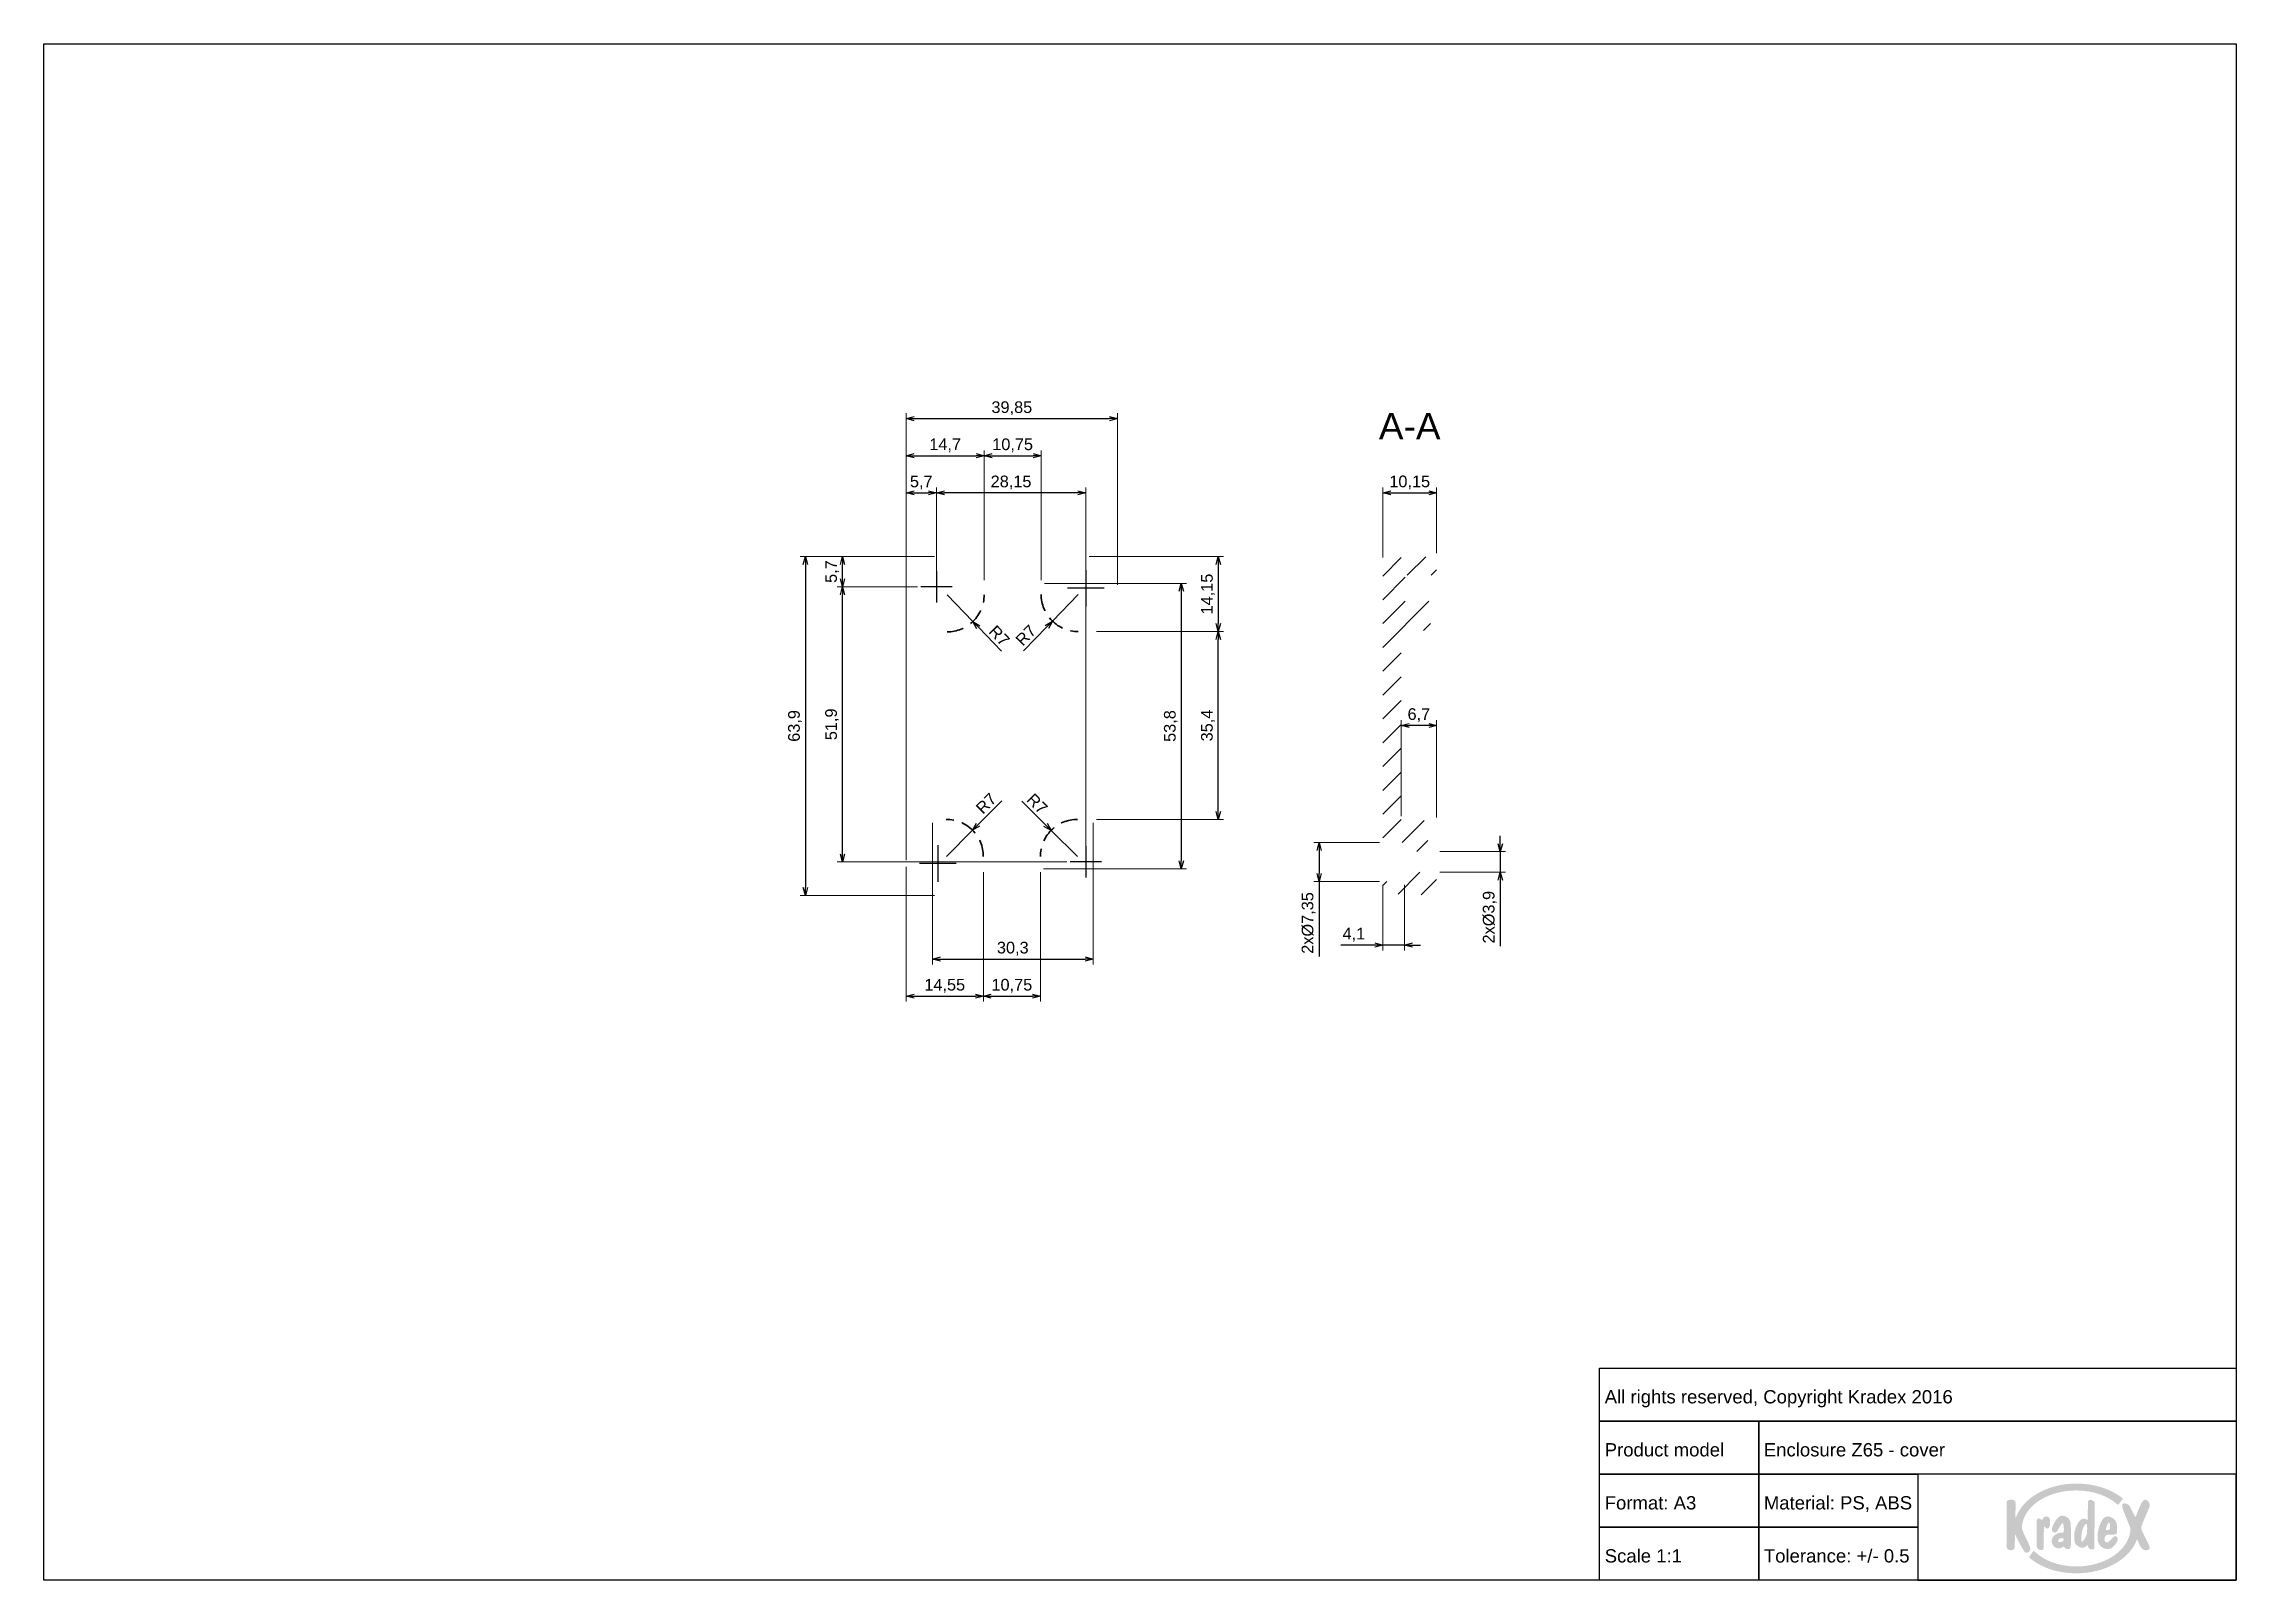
# Paper-space layout 'Cover' of a CAD drawing. Header units: millimetres. Extents: x 0 to 414, y 0 to 290.
import ezdxf

# ---------------------------------------------------------------- set-up
doc = ezdxf.new("R2010")
doc.units = ezdxf.units.MM
doc.linetypes.add('ACAD_ISO10W100', pattern=[18, 12, -3, 0, -3])
doc.linetypes.add('HIDDEN2', pattern=[4.7625, 3.175, -1.5875])
for name, color, linetype, lineweight in [('MD_Annotation', 7, 'Continuous', 25), ('MD_Axes', 7, 'ACAD_ISO10W100', 25), ('MD_Hatching', 7, 'Continuous', 25)]:
    doc.layers.add(name, color=color, linetype=linetype, lineweight=lineweight)
doc.layers.add('MD_Hidden', color=7, linetype='HIDDEN2', lineweight=35, plot=False)
doc.layers.add('Tabelka', color=7, linetype='Continuous')
doc.styles.get("Standard").update_dxf_attribs({"font": 'arial.ttf'})
doc.dimstyles.new('ISO-25', dxfattribs={"dimtxt": 2.2, "dimasz": 1.5, "dimexe": 1, "dimexo": 0.625, "dimtad": 1, "dimrnd": 0.05, "dimtxsty": 'Standard', "dimblk": 'OPEN30', "dimcen": 2.5, "dimadec": 0, "dimazin": 0, "dimtfac": 1, "dimtmove": 0, "dimatfit": 3, "dimfxl": 0, "dimlwe": 18, "dimarcsym": 0})

psp = doc.layouts.new('Cover')

# ---------------------------------------------------------------- texts
at = {"insert": (293.528, 40.477), "char_height": 2.5, "attachment_point": 1}
psp.add_mtext_dynamic_manual_height_columns('\\P All rights reserved, Copyright Kradex 2016', width=120, gutter_width=12.5, heights=[0], dxfattribs=at)
at = {"layer": 'MD_Annotation', "color": 7, "insert": (257.74, 215.559), "char_height": 5, "width": 14.15416, "attachment_point": 8}
psp.add_mtext('A-A', dxfattribs=at)
at = {"layer": 'Tabelka', "char_height": 2.5, "attachment_point": 1}
for s, width, heights, insert in [('{\\W7.7293;  }\\P Product model', 30, [9.962], (293.528, 30.477)), ('\\P Enclosure Z65 - cover ', 90, [7.412], (323.528, 30.477)), ('\\P Format: A3', 30, [0], (293.528, 20.477)), ('\\P Material: PS, ABS', 30, [0], (323.528, 20.477)), ('\\P Scale 1:1', 30, [0], (293.528, 10.477)), ('\\P Tolerance: +/- 0.5', 30, [0], (323.528, 10.477))]:
    psp.add_mtext_dynamic_manual_height_columns(s, width=width, gutter_width=12.5, heights=heights, dxfattribs=dict(at, insert=insert))

# ---------------------------------------------------------------- blocks, each defined once
blk = doc.blocks.new('_Open30')
at = {"color": 0, "linetype": 'ByBlock', "lineweight": -2}
for p, q in [((-1, 0.27), (0, 0)), ((0, 0), (-1, -0.27)), ((0, 0), (-1, 0))]:
    blk.add_line(p, q, dxfattribs=at)
blk = doc.blocks.new('*D60')
at = {"layer": 'Defpoints', "color": 0}
for p in [(177.52, 212.49), (162.82, 187.49), (177.52, 188.42)]:
    blk.add_point(p, dxfattribs=at)
at = {"layer": 'MD_Annotation', "color": 0, "lineweight": 18}
for p, q in [((162.82, 188.12), (162.82, 213.49)), ((177.52, 189.04), (177.52, 213.49))]:
    blk.add_line(p, q, dxfattribs=at)
at = {"layer": 'MD_Annotation', "color": 0, "lineweight": -2}
blk.add_line((164.32, 212.49), (176.02, 212.49), dxfattribs=at)
at = {"layer": 'MD_Annotation', "color": 0, "lineweight": -2, "xscale": 1.5, "yscale": 1.5, "zscale": 1.5, "rotation": 180}
blk.add_blockref('_Open30', (162.82, 212.49), dxfattribs=at)
at = {"layer": 'MD_Annotation', "color": 0, "lineweight": -2, "xscale": 1.5, "yscale": 1.5, "zscale": 1.5}
blk.add_blockref('_Open30', (177.52, 212.49), dxfattribs=at)
at = {"layer": 'MD_Annotation', "color": 0, "insert": (170.17, 214.44), "char_height": 2.2, "attachment_point": 5}
blk.add_mtext('14,7', dxfattribs=at)
blk = doc.blocks.new('*D61')
at = {"layer": 'Defpoints', "color": 0}
for p in [(188.27, 212.49), (177.52, 188.42), (188.27, 188.42)]:
    blk.add_point(p, dxfattribs=at)
at = {"layer": 'MD_Annotation', "color": 0, "lineweight": 18}
for p, q in [((177.52, 189.04), (177.52, 213.49)), ((188.27, 189.04), (188.27, 213.49))]:
    blk.add_line(p, q, dxfattribs=at)
at = {"layer": 'MD_Annotation', "color": 0, "lineweight": -2}
blk.add_line((179.02, 212.49), (186.77, 212.49), dxfattribs=at)
at = {"layer": 'MD_Annotation', "color": 0, "lineweight": -2, "xscale": 1.5, "yscale": 1.5, "zscale": 1.5, "rotation": 180}
blk.add_blockref('_Open30', (177.52, 212.49), dxfattribs=at)
at = {"layer": 'MD_Annotation', "color": 0, "lineweight": -2, "xscale": 1.5, "yscale": 1.5, "zscale": 1.5}
blk.add_blockref('_Open30', (188.27, 212.49), dxfattribs=at)
at = {"layer": 'MD_Annotation', "color": 0, "insert": (182.89, 214.44), "char_height": 2.2, "attachment_point": 5}
blk.add_mtext('10,75', dxfattribs=at)
blk = doc.blocks.new('*D62')
at = {"layer": 'Defpoints', "color": 0}
for p in [(202.67, 219.49), (162.82, 187.49), (202.67, 187.49)]:
    blk.add_point(p, dxfattribs=at)
at = {"layer": 'MD_Annotation', "color": 0, "lineweight": 18}
for p, q in [((162.82, 188.12), (162.82, 220.49)), ((202.67, 188.12), (202.67, 220.49))]:
    blk.add_line(p, q, dxfattribs=at)
at = {"layer": 'MD_Annotation', "color": 0, "lineweight": -2}
blk.add_line((164.32, 219.49), (201.17, 219.49), dxfattribs=at)
at = {"layer": 'MD_Annotation', "color": 0, "lineweight": -2, "xscale": 1.5, "yscale": 1.5, "zscale": 1.5, "rotation": 180}
blk.add_blockref('_Open30', (162.82, 219.49), dxfattribs=at)
at = {"layer": 'MD_Annotation', "color": 0, "lineweight": -2, "xscale": 1.5, "yscale": 1.5, "zscale": 1.5}
blk.add_blockref('_Open30', (202.67, 219.49), dxfattribs=at)
at = {"layer": 'MD_Annotation', "color": 0, "insert": (182.74, 221.44), "char_height": 2.2, "attachment_point": 5}
blk.add_mtext('39,85', dxfattribs=at)
blk = doc.blocks.new('*D63')
at = {"layer": 'Defpoints', "color": 0}
for p in [(168.81, 193.49), (143.82, 129.59), (168.81, 129.59)]:
    blk.add_point(p, dxfattribs=at)
at = {"layer": 'MD_Annotation', "color": 0, "lineweight": 18}
for p, q in [((168.19, 193.49), (142.82, 193.49)), ((168.19, 129.59), (142.82, 129.59))]:
    blk.add_line(p, q, dxfattribs=at)
at = {"layer": 'MD_Annotation', "color": 0, "lineweight": -2}
blk.add_line((143.82, 191.99), (143.82, 131.09), dxfattribs=at)
at = {"layer": 'MD_Annotation', "color": 0, "lineweight": -2, "xscale": 1.5, "yscale": 1.5, "zscale": 1.5}
for p, rotation in [((143.82, 193.49), 90), ((143.82, 129.59), 270)]:
    blk.add_blockref('_Open30', p, dxfattribs=dict(at, rotation=rotation))
at = {"layer": 'MD_Annotation', "color": 0, "insert": (141.87, 161.54), "char_height": 2.2, "attachment_point": 5, "rotation": 90}
blk.add_mtext('63,9', dxfattribs=at)
blk = doc.blocks.new('*D64')
at = {"layer": 'Defpoints', "color": 0}
for p in [(162.82, 135.59), (177.37, 134.62), (177.37, 110.59)]:
    blk.add_point(p, dxfattribs=at)
at = {"layer": 'MD_Annotation', "color": 0, "lineweight": 18}
for p, q in [((162.82, 134.97), (162.82, 109.59)), ((177.37, 133.99), (177.37, 109.59))]:
    blk.add_line(p, q, dxfattribs=at)
at = {"layer": 'MD_Annotation', "color": 0, "lineweight": -2}
blk.add_line((164.32, 110.59), (175.87, 110.59), dxfattribs=at)
at = {"layer": 'MD_Annotation', "color": 0, "lineweight": -2, "xscale": 1.5, "yscale": 1.5, "zscale": 1.5, "rotation": 180}
blk.add_blockref('_Open30', (162.82, 110.59), dxfattribs=at)
at = {"layer": 'MD_Annotation', "color": 0, "lineweight": -2, "xscale": 1.5, "yscale": 1.5, "zscale": 1.5}
blk.add_blockref('_Open30', (177.37, 110.59), dxfattribs=at)
at = {"layer": 'MD_Annotation', "color": 0, "insert": (170.09, 112.54), "char_height": 2.2, "attachment_point": 5}
blk.add_mtext('14,55', dxfattribs=at)
blk = doc.blocks.new('*D65')
at = {"layer": 'Defpoints', "color": 0}
for p in [(177.37, 134.62), (188.12, 134.62), (188.12, 110.59)]:
    blk.add_point(p, dxfattribs=at)
at = {"layer": 'MD_Annotation', "color": 0, "lineweight": 18}
for p, q in [((177.37, 133.99), (177.37, 109.59)), ((188.12, 133.99), (188.12, 109.59))]:
    blk.add_line(p, q, dxfattribs=at)
at = {"layer": 'MD_Annotation', "color": 0, "lineweight": -2}
blk.add_line((178.87, 110.59), (186.62, 110.59), dxfattribs=at)
at = {"layer": 'MD_Annotation', "color": 0, "lineweight": -2, "xscale": 1.5, "yscale": 1.5, "zscale": 1.5, "rotation": 180}
blk.add_blockref('_Open30', (177.37, 110.59), dxfattribs=at)
at = {"layer": 'MD_Annotation', "color": 0, "lineweight": -2, "xscale": 1.5, "yscale": 1.5, "zscale": 1.5}
blk.add_blockref('_Open30', (188.12, 110.59), dxfattribs=at)
at = {"layer": 'MD_Annotation', "color": 0, "insert": (182.74, 112.54), "char_height": 2.2, "attachment_point": 5}
blk.add_mtext('10,75', dxfattribs=at)
blk = doc.blocks.new('*D66')
at = {"layer": 'Defpoints', "color": 0}
for p in [(188.27, 188.42), (188.12, 134.62), (214.67, 134.62)]:
    blk.add_point(p, dxfattribs=at)
at = {"layer": 'MD_Annotation', "color": 0, "lineweight": 18}
for p, q in [((188.89, 188.42), (215.67, 188.42)), ((188.74, 134.62), (215.67, 134.62))]:
    blk.add_line(p, q, dxfattribs=at)
at = {"layer": 'MD_Annotation', "color": 0, "lineweight": -2}
blk.add_line((214.67, 186.92), (214.67, 136.12), dxfattribs=at)
at = {"layer": 'MD_Annotation', "color": 0, "lineweight": -2, "xscale": 1.5, "yscale": 1.5, "zscale": 1.5}
for p, rotation in [((214.67, 188.42), 90), ((214.67, 134.62), 270)]:
    blk.add_blockref('_Open30', p, dxfattribs=dict(at, rotation=rotation))
at = {"layer": 'MD_Annotation', "color": 0, "insert": (212.72, 161.52), "char_height": 2.2, "attachment_point": 5, "rotation": 90}
blk.add_mtext('53,8', dxfattribs=at)
blk = doc.blocks.new('*D67')
at = {"layer": 'Defpoints', "color": 0}
for p in [(167.77, 143.92), (198.07, 143.91), (198.07, 117.59)]:
    blk.add_point(p, dxfattribs=at)
at = {"layer": 'MD_Annotation', "color": 0, "lineweight": 18}
for p, q in [((167.77, 143.29), (167.77, 116.59)), ((198.07, 143.28), (198.07, 116.59))]:
    blk.add_line(p, q, dxfattribs=at)
at = {"layer": 'MD_Annotation', "color": 0, "lineweight": -2}
blk.add_line((169.27, 117.59), (196.57, 117.59), dxfattribs=at)
at = {"layer": 'MD_Annotation', "color": 0, "lineweight": -2, "xscale": 1.5, "yscale": 1.5, "zscale": 1.5, "rotation": 180}
blk.add_blockref('_Open30', (167.77, 117.59), dxfattribs=at)
at = {"layer": 'MD_Annotation', "color": 0, "lineweight": -2, "xscale": 1.5, "yscale": 1.5, "zscale": 1.5}
blk.add_blockref('_Open30', (198.07, 117.59), dxfattribs=at)
at = {"layer": 'MD_Annotation', "color": 0, "insert": (182.92, 119.54), "char_height": 2.2, "attachment_point": 5}
blk.add_mtext('30,3', dxfattribs=at)
blk = doc.blocks.new('*D68')
at = {"layer": 'Defpoints', "color": 0}
for p in [(150.82, 193.49), (168.81, 193.49), (165.57, 187.79)]:
    blk.add_point(p, dxfattribs=at)
at = {"layer": 'MD_Annotation', "color": 0, "lineweight": 18}
for p, q in [((168.19, 193.49), (149.82, 193.49)), ((164.94, 187.79), (149.82, 187.79))]:
    blk.add_line(p, q, dxfattribs=at)
at = {"layer": 'MD_Annotation', "color": 0, "lineweight": -2}
blk.add_line((150.82, 189.29), (150.82, 191.99), dxfattribs=at)
at = {"layer": 'MD_Annotation', "color": 0, "lineweight": -2, "xscale": 1.5, "yscale": 1.5, "zscale": 1.5}
for p, rotation in [((150.82, 193.49), 90), ((150.82, 187.79), 270)]:
    blk.add_blockref('_Open30', p, dxfattribs=dict(at, rotation=rotation))
at = {"layer": 'MD_Annotation', "color": 0, "insert": (148.87, 190.64), "char_height": 2.2, "attachment_point": 5, "rotation": 90}
blk.add_mtext('5,7', dxfattribs=at)
blk = doc.blocks.new('*D69')
at = {"layer": 'Defpoints', "color": 0}
for p in [(168.52, 205.49), (168.52, 184.84), (162.82, 135.59)]:
    blk.add_point(p, dxfattribs=at)
at = {"layer": 'MD_Annotation', "color": 0, "lineweight": 18}
for p, q in [((162.82, 136.22), (162.82, 206.49)), ((168.52, 185.47), (168.52, 206.49))]:
    blk.add_line(p, q, dxfattribs=at)
at = {"layer": 'MD_Annotation', "color": 0, "lineweight": -2}
blk.add_line((164.32, 205.49), (167.02, 205.49), dxfattribs=at)
at = {"layer": 'MD_Annotation', "color": 0, "lineweight": -2, "xscale": 1.5, "yscale": 1.5, "zscale": 1.5, "rotation": 180}
blk.add_blockref('_Open30', (162.82, 205.49), dxfattribs=at)
at = {"layer": 'MD_Annotation', "color": 0, "lineweight": -2, "xscale": 1.5, "yscale": 1.5, "zscale": 1.5}
blk.add_blockref('_Open30', (168.52, 205.49), dxfattribs=at)
at = {"layer": 'MD_Annotation', "color": 0, "insert": (165.67, 207.44), "char_height": 2.2, "attachment_point": 5}
blk.add_mtext('5,7', dxfattribs=at)
blk = doc.blocks.new('*D70')
at = {"layer": 'Defpoints', "color": 0}
for p in [(196.67, 193.49), (198.07, 179.33), (221.66, 179.33)]:
    blk.add_point(p, dxfattribs=at)
at = {"layer": 'MD_Annotation', "color": 0, "lineweight": 18}
for p, q in [((197.29, 193.49), (222.66, 193.49)), ((198.69, 179.33), (222.66, 179.33))]:
    blk.add_line(p, q, dxfattribs=at)
at = {"layer": 'MD_Annotation', "color": 0, "lineweight": -2}
blk.add_line((221.66, 191.99), (221.66, 180.83), dxfattribs=at)
at = {"layer": 'MD_Annotation', "color": 0, "lineweight": -2, "xscale": 1.5, "yscale": 1.5, "zscale": 1.5}
for p, rotation in [((221.66, 193.49), 90), ((221.66, 179.33), 270)]:
    blk.add_blockref('_Open30', p, dxfattribs=dict(at, rotation=rotation))
at = {"layer": 'MD_Annotation', "color": 0, "insert": (219.71, 186.41), "char_height": 2.2, "attachment_point": 5, "rotation": 90}
blk.add_mtext('14,15', dxfattribs=at)
blk = doc.blocks.new('*D71')
at = {"layer": 'Defpoints', "color": 0}
for p in [(198.07, 179.33), (221.66, 179.33), (198.07, 143.91)]:
    blk.add_point(p, dxfattribs=at)
at = {"layer": 'MD_Annotation', "color": 0, "lineweight": 18}
for p, q in [((198.69, 179.33), (222.66, 179.33)), ((198.69, 143.91), (222.66, 143.91))]:
    blk.add_line(p, q, dxfattribs=at)
at = {"layer": 'MD_Annotation', "color": 0, "lineweight": -2}
blk.add_line((221.66, 145.41), (221.66, 177.83), dxfattribs=at)
at = {"layer": 'MD_Annotation', "color": 0, "lineweight": -2, "xscale": 1.5, "yscale": 1.5, "zscale": 1.5}
for p, rotation in [((221.66, 179.33), 90), ((221.66, 143.91), 270)]:
    blk.add_blockref('_Open30', p, dxfattribs=dict(at, rotation=rotation))
at = {"layer": 'MD_Annotation', "color": 0, "insert": (219.71, 161.62), "char_height": 2.2, "attachment_point": 5, "rotation": 90}
blk.add_mtext('35,4', dxfattribs=at)
blk = doc.blocks.new('*D74')
at = {"layer": 'Defpoints', "color": 0}
for p in [(262.82, 205.49), (252.67, 192.66), (262.82, 193.49)]:
    blk.add_point(p, dxfattribs=at)
at = {"layer": 'MD_Annotation', "color": 0, "lineweight": 18}
for p, q in [((252.67, 193.28), (252.67, 206.49)), ((262.82, 194.12), (262.82, 206.49))]:
    blk.add_line(p, q, dxfattribs=at)
at = {"layer": 'MD_Annotation', "color": 0, "lineweight": -2}
blk.add_line((254.17, 205.49), (261.32, 205.49), dxfattribs=at)
at = {"layer": 'MD_Annotation', "color": 0, "lineweight": -2, "xscale": 1.5, "yscale": 1.5, "zscale": 1.5, "rotation": 180}
blk.add_blockref('_Open30', (252.67, 205.49), dxfattribs=at)
at = {"layer": 'MD_Annotation', "color": 0, "lineweight": -2, "xscale": 1.5, "yscale": 1.5, "zscale": 1.5}
blk.add_blockref('_Open30', (262.82, 205.49), dxfattribs=at)
at = {"layer": 'MD_Annotation', "color": 0, "insert": (257.74, 207.44), "char_height": 2.2, "attachment_point": 5}
blk.add_mtext('10,15', dxfattribs=at)
blk = doc.blocks.new('*D75')
at = {"layer": 'Defpoints', "color": 0}
for p in [(252.67, 139.57), (240.67, 132.22), (252.67, 132.22)]:
    blk.add_point(p, dxfattribs=at)
at = {"layer": 'MD_Annotation', "color": 0, "lineweight": 18}
for p, q in [((252.04, 139.57), (239.67, 139.57)), ((252.04, 132.22), (239.67, 132.22))]:
    blk.add_line(p, q, dxfattribs=at)
at = {"layer": 'MD_Annotation', "color": 0, "lineweight": -2}
for p, q in [((240.67, 138.07), (240.67, 133.72)), ((240.67, 132.22), (240.67, 118.06))]:
    blk.add_line(p, q, dxfattribs=at)
at = {"layer": 'MD_Annotation', "color": 0, "lineweight": -2, "xscale": 1.5, "yscale": 1.5, "zscale": 1.5}
for p, rotation in [((240.67, 139.57), 90), ((240.67, 132.22), 270)]:
    blk.add_blockref('_Open30', p, dxfattribs=dict(at, rotation=rotation))
at = {"layer": 'MD_Annotation', "color": 0, "insert": (238.68, 124.39), "char_height": 2.2, "attachment_point": 5, "rotation": 90}
blk.add_mtext('2x%%C7,35', dxfattribs=at)
blk = doc.blocks.new('*D76')
at = {"layer": 'Defpoints', "color": 0}
for p in [(262.82, 137.84), (262.82, 133.94), (274.82, 133.94)]:
    blk.add_point(p, dxfattribs=at)
at = {"layer": 'MD_Annotation', "color": 0, "lineweight": -2}
for p, q in [((274.82, 139.34), (274.82, 140.84)), ((274.82, 137.84), (274.82, 133.94)), ((274.82, 132.44), (274.82, 120.01))]:
    blk.add_line(p, q, dxfattribs=at)
at = {"layer": 'MD_Annotation', "color": 0, "lineweight": 18}
for p, q in [((263.44, 137.84), (275.82, 137.84)), ((263.44, 133.94), (275.82, 133.94))]:
    blk.add_line(p, q, dxfattribs=at)
at = {"layer": 'MD_Annotation', "color": 0, "lineweight": -2, "xscale": 1.5, "yscale": 1.5, "zscale": 1.5}
for p, rotation in [((274.82, 137.84), 270), ((274.82, 133.94), 90)]:
    blk.add_blockref('_Open30', p, dxfattribs=dict(at, rotation=rotation))
at = {"layer": 'MD_Annotation', "color": 0, "insert": (272.83, 125.48), "char_height": 2.2, "attachment_point": 5, "rotation": 90}
blk.add_mtext('2x%%C3,9', dxfattribs=at)
blk = doc.blocks.new('*D77')
at = {"layer": 'Defpoints', "color": 0}
for p in [(252.67, 132.22), (256.77, 132.22), (252.67, 120.22)]:
    blk.add_point(p, dxfattribs=at)
at = {"layer": 'MD_Annotation', "color": 0, "lineweight": 18}
for p, q in [((252.67, 131.59), (252.67, 119.22)), ((256.77, 131.59), (256.77, 119.22))]:
    blk.add_line(p, q, dxfattribs=at)
at = {"layer": 'MD_Annotation', "color": 0, "lineweight": -2}
for p, q in [((251.17, 120.22), (244.75, 120.22)), ((256.77, 120.22), (252.67, 120.22)), ((258.27, 120.22), (259.77, 120.22))]:
    blk.add_line(p, q, dxfattribs=at)
at = {"layer": 'MD_Annotation', "color": 0, "lineweight": -2, "xscale": 1.5, "yscale": 1.5, "zscale": 1.5}
for p, rotation in [((252.67, 120.22), 1.612365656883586e-07), ((256.77, 120.22), 180.0000001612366)]:
    blk.add_blockref('_Open30', p, dxfattribs=dict(at, rotation=rotation))
at = {"layer": 'MD_Annotation', "color": 0, "insert": (247.21, 122.17), "char_height": 2.2, "attachment_point": 5, "rotation": 0}
blk.add_mtext('4,1', dxfattribs=at)
blk = doc.blocks.new('*D78')
at = {"layer": 'Defpoints', "color": 0}
for p in [(256.12, 161.62), (256.12, 143.91), (262.82, 143.64)]:
    blk.add_point(p, dxfattribs=at)
at = {"layer": 'MD_Annotation', "color": 0, "lineweight": 18}
for p, q in [((256.12, 144.53), (256.12, 162.62)), ((262.82, 144.27), (262.82, 162.62))]:
    blk.add_line(p, q, dxfattribs=at)
at = {"layer": 'MD_Annotation', "color": 0, "lineweight": -2}
blk.add_line((261.32, 161.62), (257.62, 161.62), dxfattribs=at)
at = {"layer": 'MD_Annotation', "color": 0, "lineweight": -2, "xscale": 1.5, "yscale": 1.5, "zscale": 1.5, "rotation": 180}
blk.add_blockref('_Open30', (256.12, 161.62), dxfattribs=at)
at = {"layer": 'MD_Annotation', "color": 0, "lineweight": -2, "xscale": 1.5, "yscale": 1.5, "zscale": 1.5}
blk.add_blockref('_Open30', (262.82, 161.62), dxfattribs=at)
at = {"layer": 'MD_Annotation', "color": 0, "insert": (259.47, 163.57), "char_height": 2.2, "attachment_point": 5}
blk.add_mtext('6,7', dxfattribs=at)
blk = doc.blocks.new('*D79')
at = {"layer": 'Defpoints', "color": 0}
for p in [(150.82, 187.79), (165.57, 187.79), (193.72, 135.89)]:
    blk.add_point(p, dxfattribs=at)
at = {"layer": 'MD_Annotation', "color": 0, "lineweight": 18}
for p, q in [((164.94, 187.79), (149.82, 187.79)), ((193.09, 135.89), (149.82, 135.89))]:
    blk.add_line(p, q, dxfattribs=at)
at = {"layer": 'MD_Annotation', "color": 0, "lineweight": -2}
blk.add_line((150.82, 137.39), (150.82, 186.29), dxfattribs=at)
at = {"layer": 'MD_Annotation', "color": 0, "lineweight": -2, "xscale": 1.5, "yscale": 1.5, "zscale": 1.5}
for p, rotation in [((150.82, 187.79), 90), ((150.82, 135.89), 270)]:
    blk.add_blockref('_Open30', p, dxfattribs=dict(at, rotation=rotation))
at = {"layer": 'MD_Annotation', "color": 0, "insert": (148.87, 161.84), "char_height": 2.2, "attachment_point": 5, "rotation": 90}
blk.add_mtext('51,9', dxfattribs=at)
blk = doc.blocks.new('*D80')
at = {"layer": 'Defpoints', "color": 0}
for p in [(168.52, 205.49), (168.52, 190.74), (196.67, 132.94)]:
    blk.add_point(p, dxfattribs=at)
at = {"layer": 'MD_Annotation', "color": 0, "lineweight": 18}
for p, q in [((168.52, 191.37), (168.52, 206.49)), ((196.67, 133.57), (196.67, 206.49))]:
    blk.add_line(p, q, dxfattribs=at)
at = {"layer": 'MD_Annotation', "color": 0, "lineweight": -2}
blk.add_line((195.17, 205.49), (170.02, 205.49), dxfattribs=at)
at = {"layer": 'MD_Annotation', "color": 0, "lineweight": -2, "xscale": 1.5, "yscale": 1.5, "zscale": 1.5, "rotation": 180}
blk.add_blockref('_Open30', (168.52, 205.49), dxfattribs=at)
at = {"layer": 'MD_Annotation', "color": 0, "lineweight": -2, "xscale": 1.5, "yscale": 1.5, "zscale": 1.5}
blk.add_blockref('_Open30', (196.67, 205.49), dxfattribs=at)
at = {"layer": 'MD_Annotation', "color": 0, "insert": (182.59, 207.44), "char_height": 2.2, "attachment_point": 5}
blk.add_mtext('28,15', dxfattribs=at)
blk = doc.blocks.new('*D81')
at = {"layer": 'Defpoints', "color": 0}
for p in [(175.32, 141.88), (170.4, 136.95)]:
    blk.add_point(p, dxfattribs=at)
at = {"layer": 'MD_Annotation', "color": 0, "lineweight": -2}
for p, q in [((180.83, 147.4), (176.38, 142.94)), ((170.4, 136.95), (175.32, 141.88))]:
    blk.add_line(p, q, dxfattribs=at)
at = {"layer": 'MD_Annotation', "color": 0, "lineweight": -2, "xscale": 1.5, "yscale": 1.5, "zscale": 1.5, "rotation": 225.046504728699}
blk.add_blockref('_Open30', (175.32, 141.88), dxfattribs=at)
at = {"layer": 'MD_Annotation', "color": 0, "insert": (177.92, 146.92), "char_height": 2.2, "attachment_point": 5, "rotation": 45.0465}
blk.add_mtext('R7', dxfattribs=at)
blk = doc.blocks.new('*D82')
at = {"layer": 'Defpoints', "color": 0}
for p in [(190.15, 141.84), (195.11, 136.92)]:
    blk.add_point(p, dxfattribs=at)
at = {"layer": 'MD_Annotation', "color": 0, "lineweight": -2}
for p, q in [((184.61, 147.34), (189.08, 142.9)), ((195.11, 136.92), (190.15, 141.84))]:
    blk.add_line(p, q, dxfattribs=at)
at = {"layer": 'MD_Annotation', "color": 0, "lineweight": -2, "xscale": 1.5, "yscale": 1.5, "zscale": 1.5, "rotation": 315.2019403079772}
blk.add_blockref('_Open30', (190.15, 141.84), dxfattribs=at)
at = {"layer": 'MD_Annotation', "color": 0, "insert": (187.53, 146.87), "char_height": 2.2, "attachment_point": 5, "rotation": 315.2019}
blk.add_mtext('R7', dxfattribs=at)
blk = doc.blocks.new('*D83')
at = {"layer": 'Defpoints', "color": 0}
for p in [(195.27, 186.33), (190.39, 181.3)]:
    blk.add_point(p, dxfattribs=at)
at = {"layer": 'MD_Annotation', "color": 0, "lineweight": -2}
for p, q in [((195.27, 186.33), (190.39, 181.3)), ((184.96, 175.71), (189.35, 180.23))]:
    blk.add_line(p, q, dxfattribs=at)
at = {"layer": 'MD_Annotation', "color": 0, "lineweight": -2, "xscale": 1.5, "yscale": 1.5, "zscale": 1.5, "rotation": 45.86732415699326}
blk.add_blockref('_Open30', (190.39, 181.3), dxfattribs=at)
at = {"layer": 'MD_Annotation', "color": 0, "insert": (185.39, 178.63), "char_height": 2.2, "attachment_point": 5, "rotation": 45.8673}
blk.add_mtext('R7', dxfattribs=at)
blk = doc.blocks.new('*D84')
at = {"layer": 'Defpoints', "color": 0}
for p in [(170.53, 186.25), (175.39, 181.23)]:
    blk.add_point(p, dxfattribs=at)
at = {"layer": 'MD_Annotation', "color": 0, "lineweight": -2}
for p, q in [((170.53, 186.25), (175.39, 181.23)), ((180.81, 175.63), (176.43, 180.15))]:
    blk.add_line(p, q, dxfattribs=at)
at = {"layer": 'MD_Annotation', "color": 0, "lineweight": -2, "xscale": 1.5, "yscale": 1.5, "zscale": 1.5, "rotation": 134.0364676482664}
blk.add_blockref('_Open30', (175.39, 181.23), dxfattribs=at)
at = {"layer": 'MD_Annotation', "color": 0, "insert": (180.38, 178.55), "char_height": 2.2, "attachment_point": 5, "rotation": 314.0365}
blk.add_mtext('R7', dxfattribs=at)

# ---------------------------------------------------------------- dimensions: what is measured, and where the dimension line sits
at = {"layer": 'MD_Annotation'}
for base, p1, p2, angle, picture, middle in [((202.665, 219.492), (162.815, 187.492), (202.665, 187.492), 180, '*D62', (182.74, 221.439)), ((177.515, 212.493), (162.815, 187.492), (177.515, 188.418), 180, '*D60', (170.165, 214.44)), ((188.265, 212.493), (177.515, 188.418), (188.265, 188.418), 180, '*D61', (182.89, 214.44)), ((168.515, 205.493), (162.815, 135.594), (168.515, 184.843), 180, '*D69', (165.665, 207.436)), ((262.815, 205.493), (252.665, 192.659), (262.815, 193.493), 180, '*D74', (257.74, 207.44)), ((143.815, 129.593), (168.814, 193.493), (168.814, 129.593), 270, '*D63', (141.868, 161.543)), ((150.815, 193.493), (165.565, 187.793), (168.814, 193.493), 270, '*D68', (148.873, 190.643)), ((221.662, 179.329), (196.667, 193.493), (198.065, 179.329), 90, '*D70', (219.715, 186.411)), ((214.665, 134.618), (188.265, 188.418), (188.115, 134.618), 90, '*D66', (212.718, 161.518)), ((221.662, 179.329), (198.065, 143.908), (198.065, 179.329), 90, '*D71', (219.715, 161.618)), ((256.115, 161.618), (262.815, 143.643), (256.115, 143.908), 180, '*D78', (259.465, 163.565))]:
    dim = psp.add_linear_dim(base=base, p1=p1, p2=p2, angle=angle, dimstyle='ISO-25', override={"dimlfac": -1}, dxfattribs=at)
    dim.commit()
    dim.dimension.update_dxf_attribs({"geometry": picture, "text_midpoint": middle})
dim = psp.add_linear_dim(base=(168.515, 205.493), p1=(196.665, 132.943), p2=(168.515, 190.743), dimstyle='ISO-25', dxfattribs=at)
dim.commit()
dim.dimension.update_dxf_attribs({"geometry": '*D80', "text_midpoint": (182.59, 207.44)})
dim = psp.add_linear_dim(base=(150.815, 187.793), p1=(193.715, 135.893), p2=(165.565, 187.793), angle=90, dimstyle='ISO-25', dxfattribs=at)
dim.commit()
dim.dimension.update_dxf_attribs({"geometry": '*D79', "text_midpoint": (148.868, 161.843)})
for center, mpoint, picture, middle in [((170.5307, 186.2527), (175.3857, 181.2315), '*D84', (180.3786, 178.5494)), ((195.266, 186.33), (190.391, 181.305), '*D83', (185.394, 178.631)), ((195.105, 136.918), (190.145, 141.843), '*D82', (187.53, 146.871))]:
    dim = psp.add_radius_dim(center=center, mpoint=mpoint, dimstyle='ISO-25', dxfattribs=at)
    dim.commit()
    dim.dimension.update_dxf_attribs({"geometry": picture, "text_midpoint": middle})
dim = psp.add_radius_dim(center=(170.402, 136.955), mpoint=(175.322, 141.883), dimstyle='ISO-25', override={"dimrnd": 1}, dxfattribs=at)
dim.commit()
dim.dimension.update_dxf_attribs({"geometry": '*D81', "text_midpoint": (177.915, 146.922)})
for base, p1, p2, picture, middle in [((198.065, 117.593), (167.765, 143.918), (198.065, 143.908), '*D67', (182.915, 119.54)), ((177.365, 110.593), (162.815, 135.594), (177.365, 134.618), '*D64', (170.09, 112.54)), ((188.115, 110.593), (177.365, 134.618), (188.115, 134.618), '*D65', (182.74, 112.54))]:
    dim = psp.add_linear_dim(base=base, p1=p1, p2=p2, dimstyle='ISO-25', override={"dimlfac": -1}, dxfattribs=at)
    dim.commit()
    dim.dimension.update_dxf_attribs({"geometry": picture, "text_midpoint": middle})
for base, p1, p2, angle, picture, middle in [((274.815, 133.943), (262.815, 137.843), (262.815, 133.943), 90, '*D76', (272.832, 125.476)), ((240.665, 132.218), (252.665, 139.568), (252.665, 132.218), 270, '*D75', (238.682, 124.391))]:
    dim = psp.add_linear_dim(base=base, p1=p1, p2=p2, angle=angle, text='2x%%C<>', dimstyle='ISO-25', override={"dimlfac": -1, "dimpost": ''}, dxfattribs=at)
    dim.commit()
    dim.dimension.update_dxf_attribs({"geometry": picture, "text_midpoint": middle})
dim = psp.add_aligned_dim(p1=(256.765, 132.218), p2=(252.665, 132.218), distance=12, dimstyle='ISO-25', override={"dimlfac": -1}, dxfattribs=at)
dim.commit()
dim.dimension.update_dxf_attribs({"geometry": '*D77', "text_midpoint": (247.206, 122.165)})

# ---------------------------------------------------------------- hatches: boundary and pattern name
at = {"layer": 'MD_Hatching'}
h = psp.add_hatch(dxfattribs=at)
h.set_pattern_fill('ANSI31', color=256, style=0)
edge = h.paths.add_edge_path(flags=0)
edge.add_line((256.765, 132.218), (252.665, 132.218))
edge.add_line((252.665, 132.218), (252.665, 131.018))
edge.add_line((252.665, 131.018), (253.801, 129.882))
edge.add_spline(control_points=[(253.801, 129.882), (258.212, 129.741), (262.623, 129.599)], knot_values=[0.0292829, 0.0292829, 0.0292829, 0.9119404, 0.9119404, 0.9119404], weights=[0.9999982, 0.9999723, 0.9999988], degree=2, periodic=0)
edge.add_line((262.623, 129.599), (262.815, 129.593))
edge.add_line((262.815, 129.593), (262.815, 133.943))
edge.add_line((262.815, 133.943), (256.765, 133.943))
edge.add_line((256.765, 133.943), (256.765, 132.218))
edge = h.paths.add_edge_path(flags=0)
edge.add_line((260.015, 183.343), (262.815, 183.343))
edge.add_line((262.815, 183.343), (262.815, 185.04))
edge.add_line((262.815, 185.04), (256.915, 185.04))
edge.add_line((256.915, 185.04), (256.915, 189.94))
edge.add_line((256.915, 189.94), (262.815, 189.94))
edge.add_line((262.815, 189.94), (262.815, 193.493))
edge.add_line((262.815, 193.493), (262.623, 193.487))
edge.add_spline(control_points=[(262.623, 193.487), (257.907, 193.336), (253.191, 193.184)], knot_values=[0.0192112, 0.0192112, 0.0192112, 0.9628938, 0.9628938, 0.9628938], weights=[0.9999987, 0.9999683, 0.9999979], degree=2, periodic=0)
edge.add_line((253.191, 193.184), (252.665, 192.659))
edge.add_line((252.665, 192.659), (252.665, 139.568))
edge.add_line((252.665, 139.568), (256.765, 139.568))
edge.add_line((256.765, 139.568), (256.765, 137.843))
edge.add_line((256.765, 137.843), (262.815, 137.843))
edge.add_line((262.815, 137.843), (262.815, 139.943))
edge.add_line((262.815, 139.943), (260.015, 139.943))
edge.add_line((260.015, 139.943), (260.015, 142.443))
edge.add_line((260.015, 142.443), (262.815, 142.443))
edge.add_line((262.815, 142.443), (262.815, 143.643))
edge.add_line((262.815, 143.643), (256.115, 143.908))
edge.add_line((256.115, 143.908), (256.115, 179.329))
edge.add_line((256.115, 179.329), (262.815, 179.643))
edge.add_line((262.815, 179.643), (262.815, 180.843))
edge.add_line((262.815, 180.843), (260.015, 180.843))
edge.add_line((260.015, 180.843), (260.015, 183.343))
at = {"layer": 'Tabelka'}
h = psp.add_hatch(color=154, dxfattribs=at)
h.dxf.hatch_style = 2
edge = h.paths.add_edge_path()
edge.add_spline(control_points=[(374.452, 7.247), (374.452, 7.247), (373.51, 9.264), (373.51, 9.264), (373.027, 10.278), (373.135, 10.371), (373.142, 10.652), (373.153, 10.78), (373.198, 11.025), (373.272, 11.395), (374.146, 14.885), (378.349, 17.396), (383.431, 17.396), (386.539, 17.396), (389.31, 16.365), (391.14, 14.764), (391.212, 14.701), (391.303, 14.674), (391.367, 14.764), (391.407, 14.82), (392.038, 15.653), (392.08, 15.707), (392.146, 15.792), (392.165, 15.888), (392.046, 15.98), (389.902, 17.647), (386.835, 18.687), (383.431, 18.687), (378.361, 18.687), (374.042, 16.376), (372.395, 13.137), (372.349, 13.042), (372.337, 13.015), (372.282, 12.902), (371.992, 12.2), (371.912, 12.087), (371.925, 12.885), (371.925, 12.885), (371.954, 15.023), (371.954, 15.023), (371.962, 15.529), (371.572, 15.657), (370.946, 15.643), (370.473, 15.632), (370.267, 15.43), (370.265, 15.079), (370.265, 15.079), (370.237, 6.899), (370.237, 6.899), (370.236, 6.511), (370.504, 6.128), (371.014, 6.11), (371.55, 6.091), (371.745, 6.413), (371.758, 6.673), (371.809, 7.708), (371.835, 8.228), (371.835, 8.551), (371.822, 9.37), (371.941, 8.97), (372.117, 8.593), (372.491, 7.782), (373.016, 6.81), (373.551, 5.937), (373.732, 5.642), (374.111, 5.562), (374.417, 5.765), (374.999, 6.148), (374.635, 6.841), (374.452, 7.247), (374.452, 7.247), (374.452, 7.247), (374.452, 7.247)], knot_values=[0, 0, 0, 0, 1, 1, 1, 2, 2, 2, 3, 3, 3, 4, 4, 4, 5, 5, 5, 6, 6, 6, 7, 7, 7, 8, 8, 8, 9, 9, 9, 10, 10, 10, 11, 11, 11, 12, 12, 12, 13, 13, 13, 14, 14, 14, 15, 15, 15, 16, 16, 16, 17, 17, 17, 18, 18, 18, 19, 19, 19, 20, 20, 20, 21, 21, 21, 22, 22, 22, 23, 23, 23, 24, 24, 24, 24], degree=3, periodic=0)
edge = h.paths.add_edge_path()
edge.add_spline(control_points=[(377.608, 10.37), (377.838, 9.943), (378.434, 10.331), (378.434, 10.967), (378.434, 11.118), (378.434, 11.762), (378.434, 11.762), (378.434, 12.235), (378.124, 12.461), (377.8, 12.461), (377.45, 12.461), (377.269, 12.368), (377.164, 12.19), (377.123, 12.12), (377.078, 11.803), (376.901, 11.82), (376.725, 11.838), (376.678, 12.118), (376.371, 12.125), (376.119, 12.125), (375.9, 11.996), (375.9, 11.471), (375.9, 11.471), (375.9, 7.082), (375.9, 7.082), (375.9, 6.713), (376.107, 6.146), (376.65, 6.146), (377.151, 6.146), (377.263, 6.431), (377.267, 6.631), (377.267, 6.631), (377.259, 8.829), (377.281, 9.924), (377.294, 10.585), (377.357, 10.834), (377.608, 10.37), (377.608, 10.37), (377.608, 10.37), (377.608, 10.37)], knot_values=[0, 0, 0, 0, 1, 1, 1, 2, 2, 2, 3, 3, 3, 4, 4, 4, 5, 5, 5, 6, 6, 6, 7, 7, 7, 8, 8, 8, 9, 9, 9, 10, 10, 10, 11, 11, 11, 12, 12, 12, 13, 13, 13, 13], degree=3, periodic=0)
edge = h.paths.add_edge_path()
edge.add_spline(control_points=[(380.165, 9.394), (379.577, 9.272), (378.815, 8.763), (378.76, 8.009), (378.687, 7.019), (379.545, 6.261), (380.473, 6.521), (380.938, 6.651), (380.932, 6.996), (381.167, 6.685), (381.288, 6.524), (381.455, 6.324), (381.767, 6.324), (382.111, 6.324), (382.288, 6.449), (382.342, 6.756), (382.414, 7.162), (382.367, 10.996), (382.344, 11.135), (382.272, 11.581), (382.134, 11.939), (381.864, 12.184), (381.591, 12.432), (381.011, 12.684), (380.633, 12.632), (379.928, 12.535), (379.361, 11.557), (379.097, 11.03), (379.001, 10.839), (378.614, 10.007), (378.904, 9.718), (378.904, 9.718), (379.067, 9.554), (379.067, 9.554), (379.309, 9.313), (379.619, 9.428), (379.747, 9.644), (379.747, 9.644), (380.288, 10.546), (380.554, 11), (380.653, 11.169), (381.053, 11.684), (381.057, 9.98), (381.059, 9.128), (380.826, 9.532), (380.165, 9.394), (380.165, 9.394), (380.165, 9.394), (380.165, 9.394)], knot_values=[0, 0, 0, 0, 1, 1, 1, 2, 2, 2, 3, 3, 3, 4, 4, 4, 5, 5, 5, 6, 6, 6, 7, 7, 7, 8, 8, 8, 9, 9, 9, 10, 10, 10, 11, 11, 11, 12, 12, 12, 13, 13, 13, 14, 14, 14, 15, 15, 15, 16, 16, 16, 16], degree=3, periodic=0)
edge = h.paths.add_edge_path()
edge.add_spline(control_points=[(380.55, 7.685), (380.17, 7.64), (379.676, 7.724), (380.037, 8.112), (380.264, 8.356), (380.451, 8.375), (380.704, 8.406), (381.134, 8.461), (381.163, 7.757), (380.55, 7.685)], knot_values=[0, 0, 0, 0, 1, 1, 1, 2, 2, 2, 3, 3, 3, 3], degree=3, periodic=0)
edge = h.paths.add_edge_path()
edge.add_spline(control_points=[(386.436, 6.264), (386.726, 6.264), (386.787, 6.337), (386.789, 6.545), (386.789, 6.545), (386.872, 14.992), (386.872, 14.992), (386.876, 15.463), (386.311, 15.61), (386.01, 15.61), (385.765, 15.61), (385.612, 15.51), (385.606, 15.237), (385.606, 15.237), (385.524, 11.821), (385.524, 11.821), (384.117, 12.96), (382.998, 10.249), (382.998, 8.874), (382.998, 7.5), (383.095, 7.397), (383.507, 7.056), (383.832, 6.787), (384.125, 6.601), (384.497, 6.601), (384.773, 6.601), (384.945, 6.647), (385.234, 6.869), (385.523, 7.091), (385.609, 7.106), (385.609, 7.106), (385.609, 7.106), (385.609, 6.815), (385.609, 6.815), (385.609, 6.52), (385.959, 6.264), (386.436, 6.264)], knot_values=[0, 0, 0, 0, 1, 1, 1, 2, 2, 2, 3, 3, 3, 4, 4, 4, 5, 5, 5, 6, 6, 6, 7, 7, 7, 8, 8, 8, 9, 9, 9, 10, 10, 10, 11, 11, 11, 12, 12, 12, 12], degree=3, periodic=0)
edge = h.paths.add_edge_path()
edge.add_spline(control_points=[(385.17, 8.585), (384.418, 7.345), (384.346, 7.496), (384.346, 8.453), (384.346, 10.036), (384.959, 11.08), (385.306, 11.08), (385.388, 11.08), (385.44, 10.996), (385.44, 10.82), (385.44, 10.083), (385.516, 9.157), (385.17, 8.585), (385.17, 8.585), (385.17, 8.585), (385.17, 8.585)], knot_values=[0, 0, 0, 0, 1, 1, 1, 2, 2, 2, 3, 3, 3, 4, 4, 4, 5, 5, 5, 5], degree=3, periodic=0)
edge = h.paths.add_edge_path()
edge.add_spline(control_points=[(389.544, 9.05), (389.544, 9.05), (390.668, 9.092), (390.668, 9.092), (390.952, 9.125), (391.052, 9.194), (391.052, 9.524), (391.052, 9.524), (391.052, 10.742), (391.052, 10.742), (391.052, 11.404), (390.623, 11.908), (390.374, 12.101), (390.128, 12.291), (389.649, 12.507), (389.26, 12.489), (388.533, 12.482), (388.033, 11.501), (387.809, 10.83), (387.554, 10.063), (387.405, 9.514), (387.405, 8.437), (387.405, 7.36), (387.959, 6.874), (388.184, 6.726), (388.972, 6.205), (389.776, 6.231), (390.248, 6.702), (390.551, 7.005), (390.982, 7.386), (391.181, 7.959), (391.243, 8.113), (391.246, 8.413), (391.074, 8.585), (390.884, 8.781), (390.64, 8.864), (390.382, 8.605), (390.382, 8.605), (389.592, 7.792), (389.592, 7.792), (389.128, 7.315), (388.569, 7.732), (388.724, 8.405), (388.852, 8.971), (389.117, 9.035), (389.544, 9.05)], knot_values=[0, 0, 0, 0, 1, 1, 1, 2, 2, 2, 3, 3, 3, 4, 4, 4, 5, 5, 5, 6, 6, 6, 7, 7, 7, 8, 8, 8, 9, 9, 9, 10, 10, 10, 11, 11, 11, 12, 12, 12, 13, 13, 13, 14, 14, 14, 15, 15, 15, 15], degree=3, periodic=0)
edge = h.paths.add_edge_path()
edge.add_spline(control_points=[(388.976, 10.194), (389.088, 10.498), (389.315, 11.344), (389.582, 11.334), (389.673, 11.33), (389.735, 11.217), (389.742, 11.048), (389.756, 10.711), (389.736, 10.617), (389.736, 10.353), (389.736, 10.15), (389.717, 10.055), (389.545, 9.997), (389.104, 9.847), (388.866, 9.9), (388.976, 10.194), (388.976, 10.194), (388.976, 10.194), (388.976, 10.194)], knot_values=[0, 0, 0, 0, 1, 1, 1, 2, 2, 2, 3, 3, 3, 4, 4, 4, 5, 5, 5, 6, 6, 6, 6], degree=3, periodic=0)
edge = h.paths.add_edge_path()
edge.add_spline(control_points=[(395.909, 9.505), (395.58, 10.17), (395.521, 10.399), (396.017, 11.544), (396.017, 11.544), (397.075, 13.987), (397.075, 13.987), (397.276, 14.452), (397.314, 15.056), (396.91, 15.383), (396.171, 15.981), (395.884, 15.561), (395.182, 13.92), (394.441, 12.19), (394.691, 12.038), (394.19, 12.97), (394.19, 12.97), (393.561, 14.285), (393.561, 14.285), (393.348, 14.731), (392.954, 14.862), (392.635, 14.925), (391.883, 15.072), (391.926, 14.431), (392.334, 13.418), (392.334, 13.418), (393.15, 11.397), (393.15, 11.397), (393.504, 10.519), (393.749, 10.137), (393.528, 9.3), (393.45, 9.005), (393.356, 8.725), (393.251, 8.454), (393.229, 8.395), (393.222, 8.379), (393.18, 8.277), (391.977, 5.275), (387.992, 3.064), (383.431, 3.064), (380.159, 3.064), (377.271, 4.147), (375.478, 5.923), (375.405, 5.993), (375.315, 5.997), (375.241, 5.919), (375.178, 5.827), (374.589, 4.946), (374.547, 4.876), (374.505, 4.806), (374.533, 4.711), (374.583, 4.67), (376.859, 2.78), (379.906, 1.773), (383.431, 1.773), (388.624, 1.773), (393.017, 4.204), (394.582, 7.56), (394.601, 7.601), (394.625, 7.653), (394.647, 7.71), (394.981, 8.657), (394.934, 7.701), (395.507, 6.777), (395.999, 5.985), (396.545, 6.083), (396.877, 6.157), (397.322, 6.256), (397.299, 6.695), (396.945, 7.408), (396.945, 7.408), (395.909, 9.505), (395.909, 9.505), (395.909, 9.505), (395.909, 9.505), (395.909, 9.505)], knot_values=[0, 0, 0, 0, 1, 1, 1, 2, 2, 2, 3, 3, 3, 4, 4, 4, 5, 5, 5, 6, 6, 6, 7, 7, 7, 8, 8, 8, 9, 9, 9, 10, 10, 10, 11, 11, 11, 12, 12, 12, 13, 13, 13, 14, 14, 14, 15, 15, 15, 16, 16, 16, 17, 17, 17, 18, 18, 18, 19, 19, 19, 20, 20, 20, 21, 21, 21, 22, 22, 22, 23, 23, 23, 24, 24, 24, 25, 25, 25, 25], degree=3, periodic=0)

# ---------------------------------------------------------------- linework, layer by layer
at = {"layer": 'MD_Axes'}
for p, q in [((168.515, 190.743), (168.515, 184.843)), ((196.665, 190.94), (196.665, 184.04)), ((171.465, 187.793), (165.565, 187.793)), ((200.115, 187.49), (193.215, 187.49)), ((168.816, 139.046), (168.816, 132.146)), ((196.665, 138.843), (196.665, 132.943)), ((172.266, 135.596), (165.366, 135.596)), ((199.615, 135.893), (193.715, 135.893))]:
    psp.add_line(p, q, dxfattribs=at)
at = {"layer": 'MD_Hidden'}
for centre, radius, start, end in [((170.531, 186.253), 6.985, 269.93076, 0.00763), ((195.266, 186.33), 7.001, 179.96514, 269.97339), ((170.402, 136.955), 6.963, 359.95739, 90.13562), ((195.105, 136.918), 6.99, 89.95889, 180.00767)]:
    psp.add_arc(centre, radius, start, end, dxfattribs=at)
at = {"layer": 'Tabelka'}
for points in [[(0.272, 290.149), (413.528, 290.149), (413.528, 0.477), (0.272, 0.477)], [(413.528, 30.477), (293.528, 30.477), (293.528, 40.477), (413.528, 40.477)], [(323.528, 20.477), (293.528, 20.477), (293.528, 30.477), (323.528, 30.477)], [(413.528, 20.477), (323.528, 20.477), (323.528, 30.477), (413.528, 30.477)], [(323.528, 10.477), (293.528, 10.477), (293.528, 20.477), (323.528, 20.477)], [(353.528, 10.477), (323.528, 10.477), (323.528, 20.477), (353.528, 20.477)], [(413.528, 20.477), (353.528, 20.477), (353.528, 0.477), (413.528, 0.477)], [(323.528, 0.477), (293.528, 0.477), (293.528, 10.477), (323.528, 10.477)], [(353.528, 0.477), (323.528, 0.477), (323.528, 10.477), (353.528, 10.477)]]:
    psp.add_lwpolyline(points, close=True, dxfattribs=at)

psp.set_redraw_order([(e.dxf.handle, doc.entitydb.next_handle()) for e in psp.query("TEXT MTEXT ATTDEF DIMENSION ARC_DIMENSION")])  # texts and dimensions are drawn at this point

doc.saveas('drawing.dxf')
